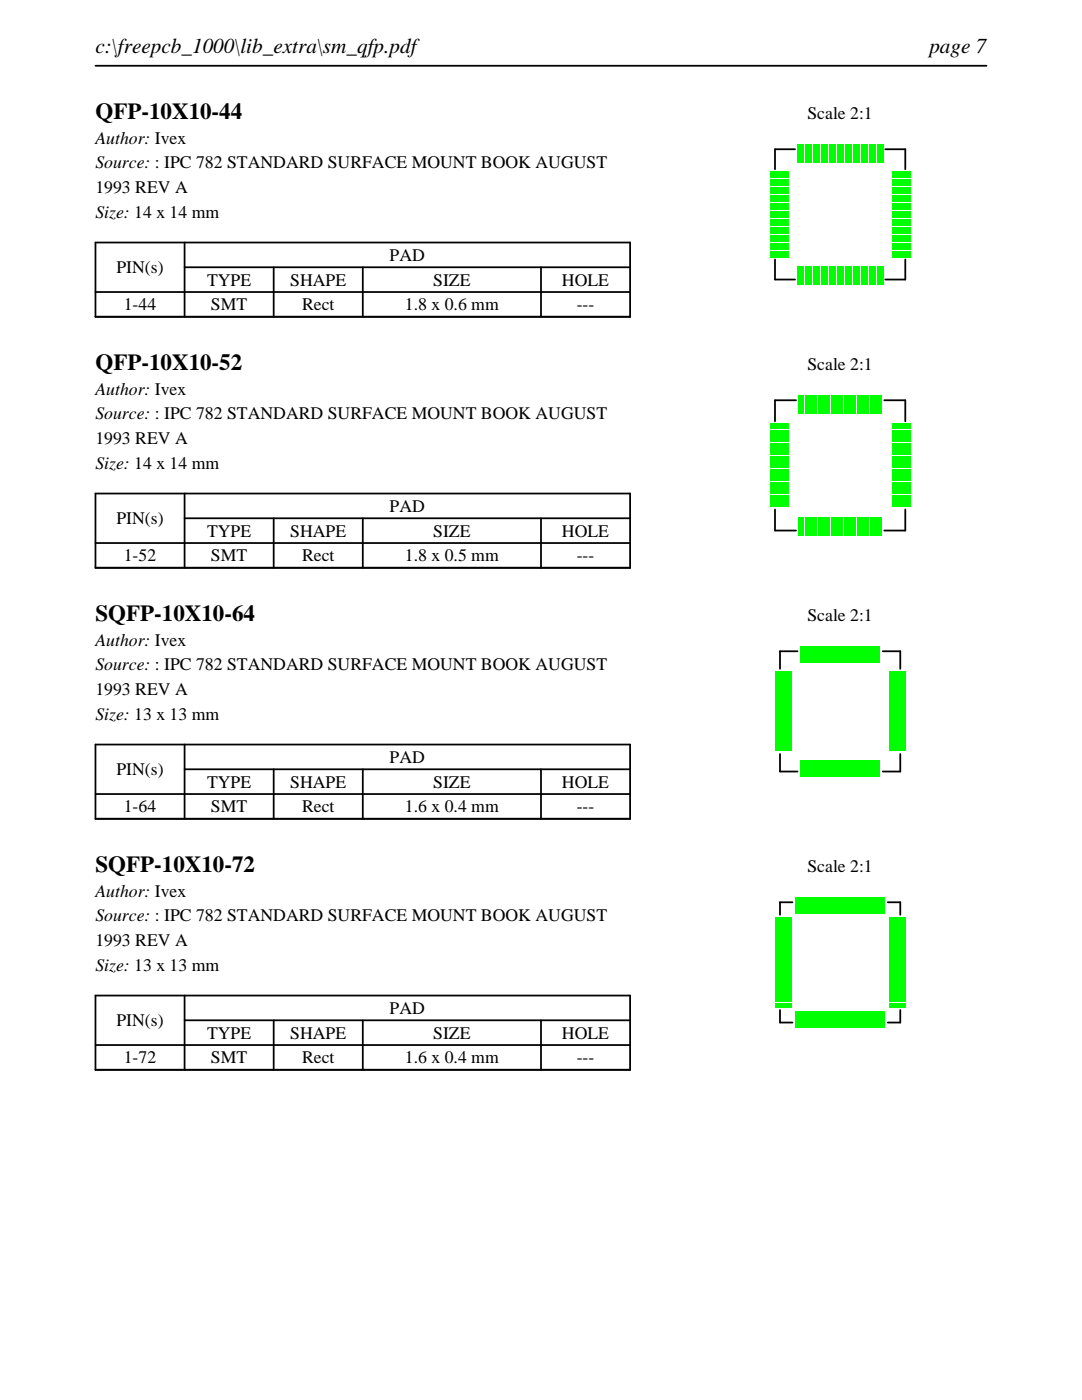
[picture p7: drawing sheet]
<svg xmlns="http://www.w3.org/2000/svg" width="216mm" height="279mm" viewBox="0 0 216 279" stroke-linecap="round" stroke-linejoin="round" font-family="sans-serif">
<defs><g id="words">
<g font-size="4.6">
<text x="19" y="23.7">QFP-10X10-44</text>
<text x="19" y="73.8">QFP-10X10-52</text>
<text x="19" y="123.9">SQFP-10X10-64</text>
<text x="19" y="174">SQFP-10X10-72</text>
</g>
<g font-size="4.2">
<text x="19" y="10.6">c:\freepcb_1000\lib_extra\sm_qfp.pdf</text>
<text x="185.4" y="10.6">page 7</text>
</g>
<g font-size="3.5">
<text x="161.1" y="23.7">Scale 2:1</text>
<text x="19" y="28.6">Author: Ivex</text>
<text x="19" y="33.6">Source: : IPC 782 STANDARD SURFACE MOUNT BOOK AUGUST</text>
<text x="19" y="38.5">1993 REV A</text>
<text x="19" y="43.5">Size: 14 x 14 mm</text>
<text x="77.8" y="52.1">PAD</text>
<text x="23.2" y="54.5">PIN(s)</text>
<text x="41.3" y="57">TYPE</text>
<text x="57.9" y="57">SHAPE</text>
<text x="86.4" y="57">SIZE</text>
<text x="112.1" y="57">HOLE</text>
<text x="24.7" y="61.9">1-44</text>
<text x="42.1" y="61.9">SMT</text>
<text x="60.3" y="61.9">Rect</text>
<text x="80.8" y="61.9">1.8 x 0.6 mm</text>
<text x="115.1" y="61.9">---</text>
<text x="161.1" y="73.8">Scale 2:1</text>
<text x="19" y="78.7">Author: Ivex</text>
<text x="19" y="83.7">Source: : IPC 782 STANDARD SURFACE MOUNT BOOK AUGUST</text>
<text x="19" y="88.6">1993 REV A</text>
<text x="19" y="93.6">Size: 14 x 14 mm</text>
<text x="23.2" y="104.6">PIN(s)</text>
<text x="41.3" y="107.1">TYPE</text>
<text x="57.9" y="107.1">SHAPE</text>
<text x="77.8" y="102.2">PAD</text>
<text x="86.4" y="107.1">SIZE</text>
<text x="112.1" y="107.1">HOLE</text>
<text x="24.7" y="112">1-52</text>
<text x="42.1" y="112">SMT</text>
<text x="60.3" y="112">Rect</text>
<text x="80.8" y="112">1.8 x 0.5 mm</text>
<text x="115.1" y="112">---</text>
<text x="161.1" y="123.9">Scale 2:1</text>
<text x="19" y="128.8">Author: Ivex</text>
<text x="19" y="133.8">Source: : IPC 782 STANDARD SURFACE MOUNT BOOK AUGUST</text>
<text x="19" y="138.7">1993 REV A</text>
<text x="19" y="143.7">Size: 13 x 13 mm</text>
<text x="23.2" y="154.7">PIN(s)</text>
<text x="77.8" y="152.3">PAD</text>
<text x="41.3" y="157.2">TYPE</text>
<text x="57.9" y="157.2">SHAPE</text>
<text x="86.4" y="157.2">SIZE</text>
<text x="112.1" y="157.2">HOLE</text>
<text x="24.7" y="162.1">1-64</text>
<text x="42.1" y="162.1">SMT</text>
<text x="60.3" y="162.1">Rect</text>
<text x="80.8" y="162.1">1.6 x 0.4 mm</text>
<text x="115.1" y="162.1">---</text>
<text x="161.1" y="174">Scale 2:1</text>
<text x="19" y="178.9">Author: Ivex</text>
<text x="19" y="183.9">Source: : IPC 782 STANDARD SURFACE MOUNT BOOK AUGUST</text>
<text x="19" y="188.8">1993 REV A</text>
<text x="19" y="193.7">Size: 13 x 13 mm</text>
<text x="77.8" y="202.4">PAD</text>
<text x="23.2" y="204.8">PIN(s)</text>
<text x="41.3" y="207.3">TYPE</text>
<text x="57.9" y="207.3">SHAPE</text>
<text x="86.4" y="207.3">SIZE</text>
<text x="112.1" y="207.3">HOLE</text>
<text x="24.7" y="212.2">1-72</text>
<text x="42.1" y="212.2">SMT</text>
<text x="60.3" y="212.2">Rect</text>
<text x="80.8" y="212.2">1.6 x 0.4 mm</text>
<text x="115.1" y="212.2">---</text>
</g>
</g></defs>
<path d="M19 13.1h177.8M19 48.4h106.7v14.8h-106.7zM19 58.3h106.7M36.8 53.3h88.9M36.8 48.4v14.8M54.6 53.3v9.9M72.4 53.3v9.9M107.9 53.3v9.9" fill="none" stroke="#000" stroke-width=".35"/>
<path d="M154.6 29.8h4zM154.6 29.8v4zM176.6 29.8h4zM180.6 29.8v4zM154.6 55.8h4zM154.6 51.8v4zM176.6 55.8h4zM180.6 51.8v4z" fill="none" stroke="#000" stroke-width=".36"/>
<g fill="#0f0">
<path d="M159 53.2h1.2v3.6h-1.2z"/>
<path d="M160.6 53.2h1.2v3.6h-1.2z"/>
<path d="M162.2 53.2h1.2v3.6h-1.2z"/>
<path d="M163.8 53.2h1.2v3.6h-1.2z"/>
<path d="M165.4 53.2h1.2v3.6h-1.2z"/>
<path d="M167 53.2h1.2v3.6h-1.2z"/>
<path d="M168.6 53.2h1.2v3.6h-1.2z"/>
<path d="M170.2 53.2h1.2v3.6h-1.2z"/>
<path d="M171.8 53.2h1.2v3.6h-1.2z"/>
<path d="M173.4 53.2h1.2v3.6h-1.2z"/>
<path d="M175 53.2h1.2v3.6h-1.2z"/>
<path d="M178 50.2h3.6v1.2h-3.6z"/>
<path d="M178 48.6h3.6v1.2h-3.6z"/>
<path d="M178 47h3.6v1.2h-3.6z"/>
<path d="M178 45.4h3.6v1.2h-3.6z"/>
<path d="M178 43.8h3.6v1.2h-3.6z"/>
<path d="M178 42.2h3.6v1.2h-3.6z"/>
<path d="M178 40.6h3.6v1.2h-3.6z"/>
<path d="M178 39h3.6v1.2h-3.6z"/>
<path d="M178 37.4h3.6v1.2h-3.6z"/>
<path d="M178 35.8h3.6v1.2h-3.6z"/>
<path d="M178 34.2h3.6v1.2h-3.6z"/>
<path d="M175 28.8h1.2v3.6h-1.2z"/>
<path d="M173.4 28.8h1.2v3.6h-1.2z"/>
<path d="M171.8 28.8h1.2v3.6h-1.2z"/>
<path d="M170.2 28.8h1.2v3.6h-1.2z"/>
<path d="M168.6 28.8h1.2v3.6h-1.2z"/>
<path d="M167 28.8h1.2v3.6h-1.2z"/>
<path d="M165.4 28.8h1.2v3.6h-1.2z"/>
<path d="M163.8 28.8h1.2v3.6h-1.2z"/>
<path d="M162.2 28.8h1.2v3.6h-1.2z"/>
<path d="M160.6 28.8h1.2v3.6h-1.2z"/>
<path d="M159 28.8h1.2v3.6h-1.2z"/>
<path d="M153.6 34.2h3.6v1.2h-3.6z"/>
<path d="M153.6 35.8h3.6v1.2h-3.6z"/>
<path d="M153.6 37.4h3.6v1.2h-3.6z"/>
<path d="M153.6 39h3.6v1.2h-3.6z"/>
<path d="M153.6 40.6h3.6v1.2h-3.6z"/>
<path d="M153.6 42.2h3.6v1.2h-3.6z"/>
<path d="M153.6 43.8h3.6v1.2h-3.6z"/>
<path d="M153.6 45.4h3.6v1.2h-3.6z"/>
<path d="M153.6 47h3.6v1.2h-3.6z"/>
<path d="M153.6 48.6h3.6v1.2h-3.6z"/>
<path d="M153.6 50.2h3.6v1.2h-3.6z"/>
</g>
<path d="M19 98.5h106.7v14.8h-106.7zM36.8 98.5v14.8M19 108.4h106.7M36.8 103.4h88.9M54.6 103.4v9.9M72.4 103.4v9.9M107.9 103.4v9.9" fill="none" stroke="#000" stroke-width=".35"/>
<path d="M154.6 79.9h4.2zM154.6 79.9v4.2zM176.4 79.9h4.2zM180.6 79.9v4.2zM154.6 105.9h4.2zM154.6 101.7v4.2zM176.4 105.9h4.2zM180.6 101.7v4.2z" fill="none" stroke="#000" stroke-width=".36"/>
<g fill="#0f0">
<path d="M159.3 103.3h1v3.6h-1z"/>
<path d="M160.6 103.3h1v3.6h-1z"/>
<path d="M161.9 103.3h1v3.6h-1z"/>
<path d="M163.2 103.3h1v3.6h-1z"/>
<path d="M164.5 103.3h1v3.6h-1z"/>
<path d="M165.8 103.3h1v3.6h-1z"/>
<path d="M167.1 103.3h1v3.6h-1z"/>
<path d="M168.4 103.3h1v3.6h-1z"/>
<path d="M169.7 103.3h1v3.6h-1z"/>
<path d="M171 103.3h1v3.6h-1z"/>
<path d="M172.3 103.3h1v3.6h-1z"/>
<path d="M173.6 103.3h1v3.6h-1z"/>
<path d="M174.9 103.3h1v3.6h-1z"/>
<path d="M178 100.2h3.6v1h-3.6z"/>
<path d="M178 98.9h3.6v1h-3.6z"/>
<path d="M178 97.6h3.6v1h-3.6z"/>
<path d="M178 96.3h3.6v1h-3.6z"/>
<path d="M178 95h3.6v1h-3.6z"/>
<path d="M178 93.7h3.6v1h-3.6z"/>
<path d="M178 92.4h3.6v1h-3.6z"/>
<path d="M178 91.1h3.6v1h-3.6z"/>
<path d="M178 89.8h3.6v1h-3.6z"/>
<path d="M178 88.5h3.6v1h-3.6z"/>
<path d="M178 87.2h3.6v1h-3.6z"/>
<path d="M178 85.9h3.6v1h-3.6z"/>
<path d="M178 84.6h3.6v1h-3.6z"/>
<path d="M174.9 78.9h1v3.6h-1z"/>
<path d="M173.6 78.9h1v3.6h-1z"/>
<path d="M172.3 78.9h1v3.6h-1z"/>
<path d="M171 78.9h1v3.6h-1z"/>
<path d="M169.7 78.9h1v3.6h-1z"/>
<path d="M168.4 78.9h1v3.6h-1z"/>
<path d="M167.1 78.9h1v3.6h-1z"/>
<path d="M165.8 78.9h1v3.6h-1z"/>
<path d="M164.5 78.9h1v3.6h-1z"/>
<path d="M163.2 78.9h1v3.6h-1z"/>
<path d="M161.9 78.9h1v3.6h-1z"/>
<path d="M160.6 78.9h1v3.6h-1z"/>
<path d="M159.3 78.9h1v3.6h-1z"/>
<path d="M153.6 84.6h3.6v1h-3.6z"/>
<path d="M153.6 85.9h3.6v1h-3.6z"/>
<path d="M153.6 87.2h3.6v1h-3.6z"/>
<path d="M153.6 88.5h3.6v1h-3.6z"/>
<path d="M153.6 89.8h3.6v1h-3.6z"/>
<path d="M153.6 91.1h3.6v1h-3.6z"/>
<path d="M153.6 92.4h3.6v1h-3.6z"/>
<path d="M153.6 93.7h3.6v1h-3.6z"/>
<path d="M153.6 95h3.6v1h-3.6z"/>
<path d="M153.6 96.3h3.6v1h-3.6z"/>
<path d="M153.6 97.6h3.6v1h-3.6z"/>
<path d="M153.6 98.9h3.6v1h-3.6z"/>
<path d="M153.6 100.2h3.6v1h-3.6z"/>
</g>
<path d="M19 148.6h106.7v14.8h-106.7zM19 158.5h106.7M36.8 153.5h88.9M36.8 148.6v14.8M54.6 153.5v9.9M72.4 153.5v9.9M107.9 153.5v9.9" fill="none" stroke="#000" stroke-width=".35"/>
<path d="M155.6 130h3.5zM155.6 130v3.5zM176.1 130h3.5zM179.6 130v3.5zM155.6 154h3.5zM155.6 150.5v3.5zM176.1 154h3.5zM179.6 150.5v3.5z" fill="none" stroke="#000" stroke-width=".36"/>
<g fill="#0f0">
<path d="M159.7 151.8h.8v3.2h-.8z"/>
<path d="M160.7 151.8h.8v3.2h-.8z"/>
<path d="M161.7 151.8h.8v3.2h-.8z"/>
<path d="M162.7 151.8h.8v3.2h-.8z"/>
<path d="M163.7 151.8h.8v3.2h-.8z"/>
<path d="M164.7 151.8h.8v3.2h-.8z"/>
<path d="M165.7 151.8h.8v3.2h-.8z"/>
<path d="M166.7 151.8h.8v3.2h-.8z"/>
<path d="M167.7 151.8h.8v3.2h-.8z"/>
<path d="M168.7 151.8h.8v3.2h-.8z"/>
<path d="M169.7 151.8h.8v3.2h-.8z"/>
<path d="M170.7 151.8h.8v3.2h-.8z"/>
<path d="M171.7 151.8h.8v3.2h-.8z"/>
<path d="M172.7 151.8h.8v3.2h-.8z"/>
<path d="M173.7 151.8h.8v3.2h-.8z"/>
<path d="M174.7 151.8h.8v3.2h-.8z"/>
<path d="M177.4 149.1h3.2v.8h-3.2z"/>
<path d="M177.4 148.1h3.2v.8h-3.2z"/>
<path d="M177.4 147.1h3.2v.8h-3.2z"/>
<path d="M177.4 146.1h3.2v.8h-3.2z"/>
<path d="M177.4 145.1h3.2v.8h-3.2z"/>
<path d="M177.4 144.1h3.2v.8h-3.2z"/>
<path d="M177.4 143.1h3.2v.8h-3.2z"/>
<path d="M177.4 142.1h3.2v.8h-3.2z"/>
<path d="M177.4 141.1h3.2v.8h-3.2z"/>
<path d="M177.4 140.1h3.2v.8h-3.2z"/>
<path d="M177.4 139.1h3.2v.8h-3.2z"/>
<path d="M177.4 138.1h3.2v.8h-3.2z"/>
<path d="M177.4 137.1h3.2v.8h-3.2z"/>
<path d="M177.4 136.1h3.2v.8h-3.2z"/>
<path d="M177.4 135.1h3.2v.8h-3.2z"/>
<path d="M177.4 134.1h3.2v.8h-3.2z"/>
<path d="M174.7 129h.8v3.2h-.8z"/>
<path d="M173.7 129h.8v3.2h-.8z"/>
<path d="M172.7 129h.8v3.2h-.8z"/>
<path d="M171.7 129h.8v3.2h-.8z"/>
<path d="M170.7 129h.8v3.2h-.8z"/>
<path d="M169.7 129h.8v3.2h-.8z"/>
<path d="M168.7 129h.8v3.2h-.8z"/>
<path d="M167.7 129h.8v3.2h-.8z"/>
<path d="M166.7 129h.8v3.2h-.8z"/>
<path d="M165.7 129h.8v3.2h-.8z"/>
<path d="M164.7 129h.8v3.2h-.8z"/>
<path d="M163.7 129h.8v3.2h-.8z"/>
<path d="M162.7 129h.8v3.2h-.8z"/>
<path d="M161.7 129h.8v3.2h-.8z"/>
<path d="M160.7 129h.8v3.2h-.8z"/>
<path d="M159.7 129h.8v3.2h-.8z"/>
<path d="M154.6 134.1h3.2v.8h-3.2z"/>
<path d="M154.6 135.1h3.2v.8h-3.2z"/>
<path d="M154.6 136.1h3.2v.8h-3.2z"/>
<path d="M154.6 137.1h3.2v.8h-3.2z"/>
<path d="M154.6 138.1h3.2v.8h-3.2z"/>
<path d="M154.6 139.1h3.2v.8h-3.2z"/>
<path d="M154.6 140.1h3.2v.8h-3.2z"/>
<path d="M154.6 141.1h3.2v.8h-3.2z"/>
<path d="M154.6 142.1h3.2v.8h-3.2z"/>
<path d="M154.6 143.1h3.2v.8h-3.2z"/>
<path d="M154.6 144.1h3.2v.8h-3.2z"/>
<path d="M154.6 145.1h3.2v.8h-3.2z"/>
<path d="M154.6 146.1h3.2v.8h-3.2z"/>
<path d="M154.6 147.1h3.2v.8h-3.2z"/>
<path d="M154.6 148.1h3.2v.8h-3.2z"/>
<path d="M154.6 149.1h3.2v.8h-3.2z"/>
</g>
<path d="M19 198.7h106.7v14.8h-106.7zM36.8 198.7v14.8M19 208.6h106.7M36.8 203.6h88.9M54.6 203.6v9.9M72.4 203.6v9.9M107.9 203.6v9.9" fill="none" stroke="#000" stroke-width=".35"/>
<path d="M155.6 180.1h2.5zM155.6 180.1v2.5zM177.1 180.1h2.5zM179.6 180.1v2.5zM155.6 204.1h2.5zM155.6 201.6v2.5zM177.1 204.1h2.5zM179.6 201.6v2.5z" fill="none" stroke="#000" stroke-width=".36"/>
<g fill="#0f0">
<path d="M158.7 201.9h.8v3.2h-.8z"/>
<path d="M159.7 201.9h.8v3.2h-.8z"/>
<path d="M160.7 201.9h.8v3.2h-.8z"/>
<path d="M161.7 201.9h.8v3.2h-.8z"/>
<path d="M162.7 201.9h.8v3.2h-.8z"/>
<path d="M163.7 201.9h.8v3.2h-.8z"/>
<path d="M164.7 201.9h.8v3.2h-.8z"/>
<path d="M165.7 201.9h.8v3.2h-.8z"/>
<path d="M166.7 201.9h.8v3.2h-.8z"/>
<path d="M167.7 201.9h.8v3.2h-.8z"/>
<path d="M168.7 201.9h.8v3.2h-.8z"/>
<path d="M169.7 201.9h.8v3.2h-.8z"/>
<path d="M170.7 201.9h.8v3.2h-.8z"/>
<path d="M171.7 201.9h.8v3.2h-.8z"/>
<path d="M172.7 201.9h.8v3.2h-.8z"/>
<path d="M173.7 201.9h.8v3.2h-.8z"/>
<path d="M174.7 201.9h.8v3.2h-.8z"/>
<path d="M175.7 201.9h.8v3.2h-.8z"/>
<path d="M177.4 200.2h3.2v.8h-3.2z"/>
<path d="M177.4 199.2h3.2v.8h-3.2z"/>
<path d="M177.4 198.2h3.2v.8h-3.2z"/>
<path d="M177.4 197.2h3.2v.8h-3.2z"/>
<path d="M177.4 196.2h3.2v.8h-3.2z"/>
<path d="M177.4 195.2h3.2v.8h-3.2z"/>
<path d="M177.4 194.2h3.2v.8h-3.2z"/>
<path d="M177.4 193.2h3.2v.8h-3.2z"/>
<path d="M177.4 192.2h3.2v.8h-3.2z"/>
<path d="M177.4 191.2h3.2v.8h-3.2z"/>
<path d="M177.4 190.2h3.2v.8h-3.2z"/>
<path d="M177.4 189.2h3.2v.8h-3.2z"/>
<path d="M177.4 188.2h3.2v.8h-3.2z"/>
<path d="M177.4 187.2h3.2v.8h-3.2z"/>
<path d="M177.4 186.2h3.2v.8h-3.2z"/>
<path d="M177.4 185.2h3.2v.8h-3.2z"/>
<path d="M177.4 184.2h3.2v.8h-3.2z"/>
<path d="M177.4 183.2h3.2v.8h-3.2z"/>
<path d="M175.7 179.1h.8v3.2h-.8z"/>
<path d="M174.7 179.1h.8v3.2h-.8z"/>
<path d="M173.7 179.1h.8v3.2h-.8z"/>
<path d="M172.7 179.1h.8v3.2h-.8z"/>
<path d="M171.7 179.1h.8v3.2h-.8z"/>
<path d="M170.7 179.1h.8v3.2h-.8z"/>
<path d="M169.7 179.1h.8v3.2h-.8z"/>
<path d="M168.7 179.1h.8v3.2h-.8z"/>
<path d="M167.7 179.1h.8v3.2h-.8z"/>
<path d="M166.7 179.1h.8v3.2h-.8z"/>
<path d="M165.7 179.1h.8v3.2h-.8z"/>
<path d="M164.7 179.1h.8v3.2h-.8z"/>
<path d="M163.7 179.1h.8v3.2h-.8z"/>
<path d="M162.7 179.1h.8v3.2h-.8z"/>
<path d="M161.7 179.1h.8v3.2h-.8z"/>
<path d="M160.7 179.1h.8v3.2h-.8z"/>
<path d="M159.7 179.1h.8v3.2h-.8z"/>
<path d="M158.7 179.1h.8v3.2h-.8z"/>
<path d="M154.6 183.2h3.2v.8h-3.2z"/>
<path d="M154.6 184.2h3.2v.8h-3.2z"/>
<path d="M154.6 185.2h3.2v.8h-3.2z"/>
<path d="M154.6 186.2h3.2v.8h-3.2z"/>
<path d="M154.6 187.2h3.2v.8h-3.2z"/>
<path d="M154.6 188.2h3.2v.8h-3.2z"/>
<path d="M154.6 189.2h3.2v.8h-3.2z"/>
<path d="M154.6 190.2h3.2v.8h-3.2z"/>
<path d="M154.6 191.2h3.2v.8h-3.2z"/>
<path d="M154.6 192.2h3.2v.8h-3.2z"/>
<path d="M154.6 193.2h3.2v.8h-3.2z"/>
<path d="M154.6 194.2h3.2v.8h-3.2z"/>
<path d="M154.6 195.2h3.2v.8h-3.2z"/>
<path d="M154.6 196.2h3.2v.8h-3.2z"/>
<path d="M154.6 197.2h3.2v.8h-3.2z"/>
<path d="M154.6 198.2h3.2v.8h-3.2z"/>
<path d="M154.6 199.2h3.2v.8h-3.2z"/>
<path d="M154.6 200.2h3.2v.8h-3.2z"/>
</g>
<use href="#words"/>
</svg>
